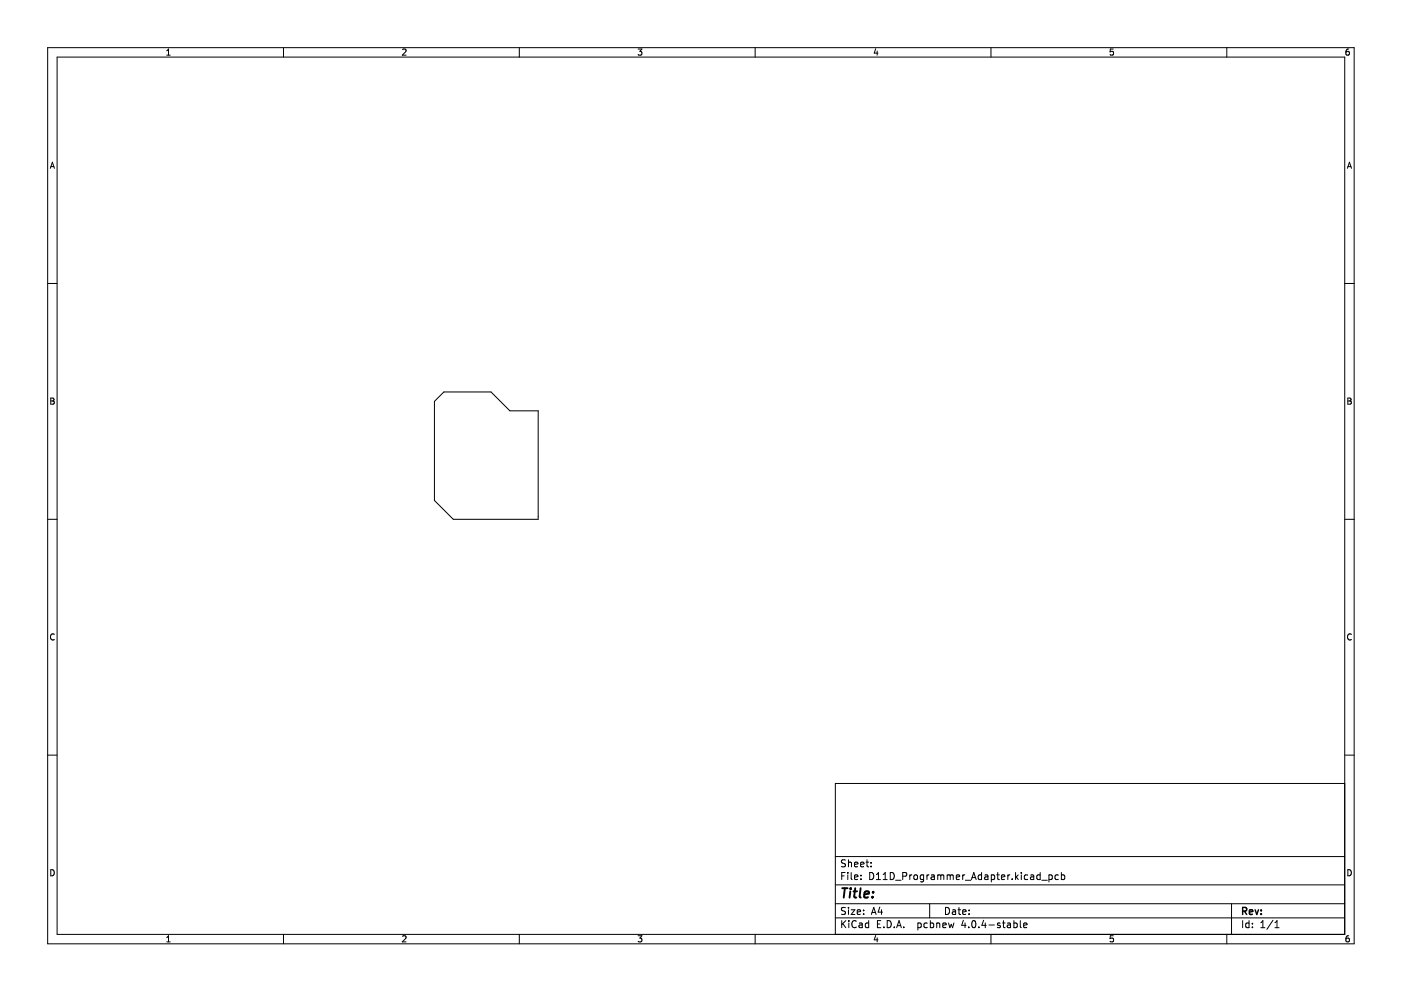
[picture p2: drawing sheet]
<svg xmlns="http://www.w3.org/2000/svg" width="297mm" height="210mm" viewBox="0 0 297 210" stroke-linecap="round" stroke-linejoin="round" font-family="sans-serif">
<g fill="none" stroke="#000" stroke-width=".21">
<path d="M10.1 10.1h277v190h-277zM12.1 12.1h273v186h-273zM35.4 11.7h.7M35.4 10.8l.3-.4v1.3M60.1 10.1v2M85.4 10.5l.4-.1 .3 .4-.8 .9h.8M110.1 10.1v2M135.3 10.4h.8l-.4 .5 .3 .1v.6l-.2 .1-.5-.1M160.1 10.1v2M185.7 10.3l-.3 1h.8M186 10.8v.9M210.1 10.1v2"/>
<path d="M236 10.4h-.6v.6h.6v.6l-.2 .1-.4-.1M260.1 10.1v2M286 10.4l-.4 .1-.2 .2v.7l.2 .3 .4-.1v-.6l-.4-.1-.2 .2M10.7 35.7l.4-1.3 .4 1.3M10.8 35.3h.6M285.7 35.7l.4-1.3 .4 1.3M285.8 35.3h.6M10.1 60.1h2M285.1 60.1h2M10.8 84.4h.4l.2 .2-.2 .4 .2 .1 .1 .3-.2 .3h-.5zM10.8 85h.4M92.1 85.1l2-2h10l4 4h6v23h-18l-4-4z"/>
<path d="M285.8 84.4h.4l.2 .2-.2 .4 .2 .1 .1 .3-.2 .3h-.5zM285.8 85h.4M10.1 110.1h2M285.1 110.1h2M11.5 134.5a.58 .58 0 0 0-.8 .5 .58 .58 0 0 0 .8 .6M286.5 134.5a.58 .58 0 0 0-.8 .5 .58 .58 0 0 0 .8 .6M10.1 160.1h2M285.1 166.1h-108v32M285.1 160.1h2M10.8 184.4a.66 .66 0 0 1 .7 .6 .66 .66 0 0 1-.7 .7zM35.4 198.8l.3-.4v1.3M35.4 199.7h.7"/>
<path d="M60.1 198.1v2M85.4 198.5l.4-.1 .3 .4-.8 .9h.8M110.1 198.1v2M135.3 198.4h.8l-.4 .5 .3 .1v.6l-.2 .1-.5-.1M160.1 198.1v2M177.1 194.6h108M177.1 191.6h108M177.1 187.6h108M177.1 181.6h108M178.5 195.2v1.5M178.5 185.7h.5M178.7 195.8l.6 .9"/>
<path d="M179.2 185h-.7v1.5M179.3 192.5l-.6-.1-.2 .1v.5l.6 .2 .2 .4-.3 .3-.6-.1M179.3 182.4l-.6-.1-.2 .1v.5l.6 .2 .2 .4-.3 .3-.6-.1M179.3 195.2l-.8 .8M179.8 185v.1M179.8 185.5v1M179.9 182.3v1.5M179.9 192.4v.1M179.9 192.9v1M179.9 182.9l.2-.1 .4 .1v.9M180 195.2v.1M180 195.7v1"/>
<path d="M180.5 192.9h.8l-.8 1h.8M180.5 185v1.3l.2 .2M181.2 186l.7-.2-.1-.2-.4-.1-.2 .2 .1 .7h.5M181.2 183.3l.7-.2-.1-.2-.4-.1-.2 .2 .1 .7h.5M181.5 195.3a.71 .71 0 0 0-1 .5 .71 .71 0 0 0 .8 .9l.2-.2M181.8 193.4l.7-.2-.1-.2-.4-.1-.2 .2v.7h.6M182.2 195.8h.6v.9M182.5 183.3l.7-.2-.1-.2-.4-.1-.2 .2v.7h.6M182.5 186.3v.2M182.5 185.6v.1M182.8 196l-.5 .1-.2 .2 .2 .4 .5-.1M183.1 193.7v.2"/>
<path d="M183.1 193v.1M183.6 182.8h.6M183.8 182.3v1.3l.4 .2M184.2 195.8l-.4-.1-.3 .3 .1 .6h.6M184.2 195.2v1.5M184.4 185a.76 .76 0 0 1 .9 .7 .76 .76 0 0 1-.9 .8zM184.7 183.6v.2M184.7 182.9v.1M184.8 193.9l.5-1.5 .5 1.5M184.9 193.5h.7M185.7 198.3l-.3 1h.8M185.8 186.5h.9"/>
<path d="M185.8 185.4l.5-.4v1.5M186 198.8v.9M186 195.9h.5M186.5 192.3l-.3 1.1h.9M186.8 195.2h-.8v1.5h.8M186.9 192.9v1M187.3 186.5h.8M187.3 185.4l.4-.4v1.5M187.4 196.5v.2M188.1 195.2a.76 .76 0 0 1 .9 .7 .76 .76 0 0 1-.9 .8zM188.8 185a.76 .76 0 0 1 .8 .7 .76 .76 0 0 1-.8 .8zM189.6 196.5v.2"/>
<path d="M189.9 186.6h1.1M190.1 196.7l.5-1.5 .5 1.5M190.3 196.3h.7M191.4 185.8l.7-.1 .2-.2-.1-.4-.8-.1v1.5M191.6 196.5v.2M192.9 185.5v1M193.3 185.5l-.4 .3M193.8 185.6l.2-.1 .5 .1v.6l-.1 .2-.4 .1-.2-.2zM194.6 195.8l.4-.1 .3 .3-.1 .6h-.6M194.6 195.7v1.5M195.8 185.6l-.4-.1-.3 .3 .2 .6h.5M195.8 185.5v1.2l-.3 .3-.3-.1"/>
<path d="M196.5 185.5v1M196.6 195.8l-.4-.1-.3 .3 .1 .6h.6M197 185.5l-.5 .3M197.1 191.6v3M197.3 195.8l.4-.1 .3 .3-.2 .6h-.5M197.3 195.2v1.5M197.5 185.6h.5l.1 .9M198.1 185.8l-.5 .1-.2 .2 .2 .4 .5-.1M198.6 195.8l.2-.1 .4 .1 .1 .9M198.6 195.7v1M198.8 185.6l.5-.1 .2 .2M198.8 185.5v1"/>
<path d="M199.5 185.7l.2-.2 .3 .1 .1 .9M199.5 185.7v.8M199.9 196.2l.7-.2-.1-.2-.4-.1-.2 .2 .1 .7h.5M200.5 192.4a.76 .76 0 0 1 .8 .7 .76 .76 0 0 1-.8 .8zM200.8 185.6l.5-.1 .2 .2M200.8 185.5v1M201.1 195.7l.3 1 .3-.7 .3 .7 .3-1M201.5 185.7l.2-.2 .3 .1 .1 .9M201.5 185.7v.8M202 193h.5l.1 .9M202.6 193.2l-.5 .1-.2 .2 .2 .4 .5-.1M202.8 186l.7-.2-.1-.2-.4-.1-.2 .2v.7h.6"/>
<path d="M203.1 192.9h.6M203.3 192.4v1.3l.4 .2M204.1 185.5v1M204.1 193.4l.7-.2v-.2l-.5-.1-.2 .2 .1 .7h.6M204.3 195.1l-.4 1.1h.9M204.5 185.5l-.4 .3M204.6 195.7v1M204.7 186.6h1.1M205.4 196.5v.2M205.5 193.7v.2M205.5 193v.1M206 186.5l.5-1.5 .5 1.5"/>
<path d="M206.1 186.1h.7M206.2 195.3l.2-.1a.8 .8 0 0 1 .5 .7 .8 .8 0 0 1-.5 .8l-.4-.6zM207.5 196.5v.2M208.1 185.6l-.4-.1-.3 .3 .1 .6h.6M208.1 185v1.5M208.5 195.1l-.3 1.1h.9M208.8 185.6h.6l.1 .9M208.9 195.7v1M209.5 185.8l-.5 .1-.2 .2 .2 .4 .5-.1M209.7 196.1h1.1M210.1 198.1v2M210.2 185.6l.4-.1 .3 .3-.1 .6h-.6"/>
<path d="M210.2 185.5v1.5M211.3 185.5h.6M211.5 185v1.3l.4 .2M212 195.8l-.3-.1-.2 .2v.2l.5 .2v.3h-.5M212.3 186l.7-.2v-.2l-.5-.1-.2 .2 .1 .7h.6M212.5 195.7h.6M212.8 195.2v1.3l.3 .2M213.6 195.8h.6l.1 .9M213.7 185.5v1M214.1 185.5l-.4 .3M214.3 196l-.5 .1-.3 .2 .3 .4 .5-.1M214.6 186.3v.2"/>
<path d="M215 195.8l.4-.1 .3 .3-.2 .6h-.5M215 195.2v1.5M215.3 185v1.5M215.5 185.9l.4 .6M215.9 185.5l-.6 .6M216.3 195.2v1.3l.2 .2M216.5 185v.1M216.5 185.5v1M217 196.2l.8-.2-.1-.2-.4-.1-.3 .2 .1 .7h.6M217.9 185.6l-.4-.1-.3 .3 .1 .6h.6M218.5 185.6h.6l.1 .9M219.2 185.8l-.5 .1-.2 .2 .2 .4 .5-.1"/>
<path d="M220.5 185.6l-.4-.1-.3 .3 .2 .6h.5M220.5 185v1.5M220.9 186.6h1.1M222.4 185.6l.4-.1 .3 .3-.1 .6h-.6M222.4 185.5v1.5M224.4 185.6l-.4-.1-.3 .3 .1 .6h.6M225 185.6l.5-.1 .3 .3-.2 .6h-.6M225 185v1.5M236 198.4h-.6v.6h.6v.6l-.2 .1-.4-.1M260.1 198.1v2M261.1 191.6v6.5M263.5 195.2v1.5"/>
<path d="M264.8 195.8l-.4-.1-.3 .3 .2 .6h.5M264.8 195.2v1.5M265.5 196.5v.2M265.5 195.8v.1M267.3 196.7h.9M267.3 195.6l.5-.4v1.5M269.9 195.1l-1.3 1.9M270.3 196.7h.9M270.3 195.6l.5-.4v1.5M285.8 184.4a.66 .66 0 0 1 .7 .6 .66 .66 0 0 1-.7 .7zM286 198.4l-.4 .1-.2 .2v.8l.2 .2 .4-.1v-.6l-.4-.1-.2 .2"/>
</g>
<path d="M263.5 193.2l.7-.1 .1-.2v-.4l-.8-.1v1.5M263.8 193.2l.5 .7M264.9 193.4l.7-.2-.1-.2-.4-.1-.2 .2 .1 .7h.5M266.1 192.9l.4 1 .3-1M267.4 193.7v.2M267.4 193v.1" fill="none" stroke="#000" stroke-width=".3"/>
<path d="M178.6 188.3h1.1M179.1 188.3l-.2 2M180.3 189l-.2 1.3M180.4 188.3l-.1 .2M181 189h.7M181.3 188.3l-.2 1.7 .1 .2 .3 .1M182.5 188.3l-.2 1.7 .2 .3M183.3 189.7l.9-.2v-.4l-.6-.1-.3 .3v.9h.7M185 190.1v.2M185.1 189.1v.2" fill="none" stroke="#000" stroke-width=".4"/>
</svg>
